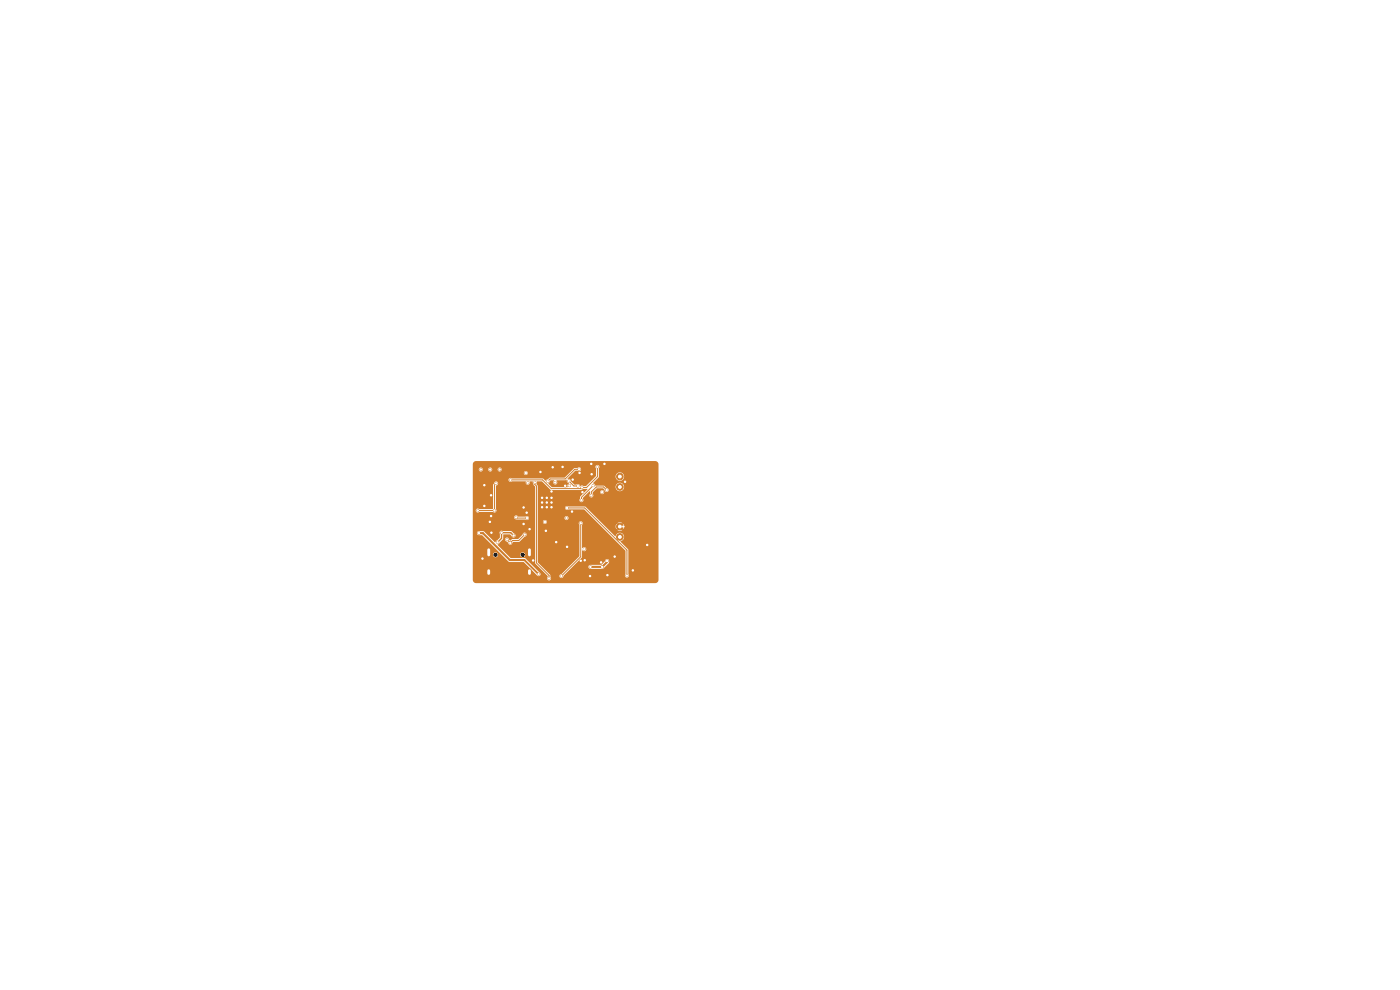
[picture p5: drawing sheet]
<svg xmlns="http://www.w3.org/2000/svg" width="297mm" height="210mm" viewBox="0 0 297 210" stroke-linecap="round" stroke-linejoin="round" font-family="sans-serif">
<g fill="#ce7d2c" stroke="#ce7d2c" stroke-width=".21">
<circle cx="131.5" cy="103.3" r=".7"/>
<circle cx="131.5" cy="111.7" r=".7"/>
<circle cx="131.5" cy="113.9" r=".7"/>
<circle cx="131.5" cy="101.1" r=".7"/>
<circle cx="111.9" cy="102.4" r=".22"/>
<circle cx="109.5" cy="109.7" r=".22"/>
<circle cx="123.9" cy="116.5" r=".22"/>
<circle cx="120.2" cy="109.9" r=".22"/>
<circle cx="101.4" cy="108.3" r=".23"/>
<circle cx="115.6" cy="110.7" r=".22"/>
<circle cx="105.2" cy="102.5" r=".23"/>
<circle cx="111.5" cy="100.4" r=".23"/>
<circle cx="111.8" cy="109.9" r=".22"/>
<circle cx="125.9" cy="103" r=".22"/>
<circle cx="104.9" cy="108.3" r=".23"/>
<circle cx="123.3" cy="106.1" r=".22"/>
<circle cx="102.4" cy="118.5" r=".23"/>
<circle cx="117" cy="107.6" r=".23"/>
<circle cx="120.3" cy="116" r=".23"/>
<circle cx="130.4" cy="118.1" r=".22"/>
<circle cx="117.2" cy="99.1" r=".23"/>
<circle cx="115.8" cy="112.6" r=".23"/>
<circle cx="137.3" cy="115.6" r=".23"/>
<circle cx="119.9" cy="103.1" r=".22"/>
<circle cx="122.9" cy="100.3" r=".22"/>
<circle cx="123.6" cy="104.4" r=".22"/>
<circle cx="132.2" cy="111.7" r=".23"/>
<circle cx="128.9" cy="122" r=".23"/>
<circle cx="118" cy="115" r=".23"/>
<circle cx="116" cy="107.6" r=".23"/>
<circle cx="114.6" cy="100.1" r=".23"/>
<circle cx="119.3" cy="99.1" r=".22"/>
<circle cx="121.5" cy="101.7" r=".22"/>
<circle cx="125.4" cy="98.4" r=".22"/>
<circle cx="117" cy="104.2" r=".23"/>
<circle cx="117" cy="106.6" r=".23"/>
<circle cx="115" cy="105.6" r=".23"/>
<circle cx="113.1" cy="118.9" r=".22"/>
<circle cx="111.7" cy="108.8" r=".22"/>
<circle cx="132.6" cy="102.2" r=".23"/>
<circle cx="103.9" cy="110.7" r=".22"/>
<circle cx="115" cy="107.6" r=".23"/>
<circle cx="127.5" cy="119.3" r=".23"/>
<circle cx="124.1" cy="118.8" r=".23"/>
<circle cx="125.5" cy="100.6" r=".22"/>
<circle cx="116" cy="106.6" r=".23"/>
<circle cx="125.2" cy="122.2" r=".22"/>
<circle cx="111.1" cy="111.2" r=".22"/>
<circle cx="104.2" cy="109.5" r=".22"/>
<circle cx="112.4" cy="112.2" r=".23"/>
<circle cx="128.2" cy="98.4" r=".22"/>
<circle cx="123.2" cy="118.9" r=".22"/>
<circle cx="102.8" cy="107.3" r=".22"/>
<circle cx="116" cy="105.6" r=".23"/>
<circle cx="111.1" cy="107.7" r=".23"/>
<circle cx="104.2" cy="105.1" r=".22"/>
<circle cx="117" cy="105.6" r=".23"/>
<circle cx="121.4" cy="108.5" r=".23"/>
<circle cx="134.3" cy="121" r=".22"/>
<circle cx="102.8" cy="102.9" r=".22"/>
<circle cx="115" cy="106.6" r=".23"/>
<circle cx="104.2" cy="113" r=".23"/>
<circle cx="120.3" cy="107.8" r=".22"/>
<circle cx="133" cy="122.1" r=".22"/>
<circle cx="122.6" cy="103.1" r=".23"/>
<circle cx="120.6" cy="102" r=".23"/>
<circle cx="117.8" cy="102.3" r=".22"/>
<circle cx="120.8" cy="103" r=".22"/>
<circle cx="122.9" cy="99.5" r=".22"/>
<circle cx="116.2" cy="102.1" r=".22"/>
<circle cx="102" cy="99.6" r=".23"/>
<circle cx="104" cy="99.6" r=".23"/>
<circle cx="106" cy="99.6" r=".23"/>
<circle cx="116.5" cy="122.7" r=".22"/>
<circle cx="113.5" cy="102.3" r=".22"/>
<circle cx="125.4" cy="105.1" r=".22"/>
<circle cx="128.7" cy="104" r=".23"/>
<circle cx="108.3" cy="101.8" r=".22"/>
<circle cx="127.7" cy="104.4" r=".22"/>
<circle cx="126.7" cy="99" r=".22"/>
<circle cx="123.4" cy="103.4" r=".22"/>
<circle cx="111.3" cy="113.4" r=".22"/>
<circle cx="108.2" cy="115.2" r=".22"/>
<circle cx="107.5" cy="114.5" r=".22"/>
<circle cx="105.5" cy="115.1" r=".23"/>
<circle cx="108.9" cy="113.6" r=".23"/>
<circle cx="106.4" cy="113" r=".22"/>
<circle cx="128.8" cy="119" r=".22"/>
<circle cx="125.2" cy="120.2" r=".23"/>
<circle cx="127.8" cy="120.2" r=".23"/>
<circle cx="114.2" cy="121.8" r=".22"/>
<circle cx="101.6" cy="113.1" r=".22"/>
<circle cx="119.1" cy="122.2" r=".22"/>
<circle cx="123.2" cy="111" r=".22"/>
</g>
<path d="M103.7 116.6v1.1M112.3 116.6v1.1M103.7 121.1v.6M112.3 121.1v.6" fill="none" stroke="#ce7d2c" stroke-width="1"/>
<path d="M122.8 99.6h-.8l-2.1 2h-3.2l-.5 .5M126.7 99.1v2l-2.3 2.3h-.9l-.3 .3h-6.2l-1.9-1.9h-6.8M105.2 102.6l-.3 .3v5.4h-3.6M109.5 109.8l.2 .1h2.1M111.3 113.4l-1.2 1.3h-1.4l-.5 .5-.7-.7M113.5 102.4v.4l.3 .3v16.3l2.7 2.7v.6M120.3 107.8h3.7l9 8.9v5.4M120.6 102l1.1 1.1h.9M123.2 111v7.1l-4.1 4.1M125.8 103l-2.5 2.5v.6M128.7 104l-.6-.7h-1.6l-1 1.1v.7" fill="none" stroke="#ce7d2c" stroke-width=".21"/>
<path d="M108.9 113.6l-.6-.6h-1.9v1.2l-.9 .9" fill="none" stroke="#ce7d2c" stroke-width=".3"/>
<path d="M101.6 113.1h.8l5.7 5.7h3.1M128.8 119v.2l-1 1.1h-2.6" fill="none" stroke="#ce7d2c" stroke-width=".45"/>
<path d="M111.2 118.8l3.1 3" fill="none" stroke="#ce7d2c" stroke-width=".4"/>
<g fill="#ce7d2c">
<path d="M116.6 102l.2-.1h.7a.45 .45 0 0 0-.2 .6 .45 .45 0 0 0 .7 .2 .45 .45 0 0 0 .1-.7v-.1h1.9l.2-.2a.67 .67 0 0 0 .5 .8v.1a.54 .54 0 0 0-.3 .7h-3.3l-.8-.7z"/>
<path d="M100.5 98l.5-.2h38a.7 .7 0 0 1 .7 .7v24.5a.7 .7 0 0 1-.7 .7h-38a.7 .7 0 0 1-.7-.7v-5.4h4.3a.53 .53 0 0 0 .7 .6 .53 .53 0 0 0 .2-.9 .53 .53 0 0 0-.9 .2v.1h-4.3v-4.6h.9l.2 .5h.9l5.6 5.6 3.2 .1 2.8 2.8a.43 .43 0 0 0 .7 .1 .43 .43 0 0 0-.2-.7l-3-3h-3l-.8-.8h2.8a.53 .53 0 0 0 .6 .6 .53 .53 0 0 0 .3-.9 .53 .53 0 0 0-.9 .2v.1h-2.8l-2.1-2.1 1.2-1.1h.4l.1 .3 .6 .5a.44 .44 0 0 0 .5 .4 .44 .44 0 0 0 .4-.5l.2-.1 1.3-.1 1.1-1.1a.44 .44 0 0 0 .4-.4 .44 .44 0 0 0-.4-.4 .44 .44 0 0 0-.4 .4l-1 .9h-1.2l-.5 .4-.2-.3a.43 .43 0 0 0-.5-.4 .43 .43 0 0 0-.4 .4h-.4l.1-1h1.4l.3 .3a.44 .44 0 0 0 .5 .3 .44 .44 0 0 0 .4-.4 .44 .44 0 0 0-.4-.4l-.6-.6h-1.7a.44 .44 0 0 0-.6 .1 .44 .44 0 0 0-.1 .6v.8l-.9 1-2.5-2.4h-1.1l-.3 .3h-.9v-3.3h8.8l.1 .3 .2 .2h2.1a.44 .44 0 0 0 .6 0 .44 .44 0 0 0 0-.6 .44 .44 0 0 0-.6 0h-1.6a.43 .43 0 0 0-.5-.3 .43 .43 0 0 0-.3 .4h-8.8v-1.5h.6v.2a.45 .45 0 0 0 .8 .2h2.9a.44 .44 0 0 0 .6 0 .44 .44 0 0 0 0-.6v-5a.44 .44 0 0 0 .5-.4 .44 .44 0 0 0-.5-.5 .44 .44 0 0 0-.4 .5l-.2 .3v5.1h-3a.43 .43 0 0 0-.7 .2h-.6v-6.5h7.6v.2a.44 .44 0 0 0 .3 .3 .44 .44 0 0 0 .4-.1h3a.47 .47 0 0 0 .4 .7 .47 .47 0 0 0 .4-.7h.6l.2 .8 .3 .3v16.3l2.7 2.7v.2a.43 .43 0 0 0 0 .6 .43 .43 0 0 0 .6 0 .43 .43 0 0 0 0-.7v-.2h1.9a.44 .44 0 0 0 .4 .5 .44 .44 0 0 0 .4-.5l2-1.9h3.3l.1 .3 .3 .2 2.7-.1 1.2-1.1 .1-.7a.44 .44 0 0 0-.5-.2 .44 .44 0 0 0-.3 .4l-.9 .8h-2.3l-.4 .4h-3.3l1.9-1.9 .1-1.6a.44 .44 0 0 0 .7 .2 .44 .44 0 0 0 .1-.7 .44 .44 0 0 0-.7 0h-.1v-4.8a.44 .44 0 0 0 0-.7 .44 .44 0 0 0-.6 0 .44 .44 0 0 0 0 .7v6.6l-4.2 4.1h-1.9l-.1-.2-2.6-2.6v-8.6h1.1v.1a.43 .43 0 0 0 .6 .3 .43 .43 0 0 0 0-.7 .43 .43 0 0 0-.6 .3h-1.1v-.9h5.7v.2a.43 .43 0 0 0 .6 .3 .43 .43 0 0 0 0-.8 .43 .43 0 0 0-.6 .3h-5.7v-2.1h5.8l.1 .3 .2 .2 .4-.1h3.3l8.8 8.7v5a.43 .43 0 0 0 0 .6 .43 .43 0 0 0 .6 0 .43 .43 0 0 0 0-.6v-5.1l-1.7-1.9a.93 .93 0 0 0 .5-1.6 .93 .93 0 0 0-1.6 .6l-2.2-2.2h2.3l.2 .6 .4-.4 .2 .2-.4 .4 .6 .2 .4-.2-.4-.4 .2-.2 .4 .4 .2-.2-.2-.8-.4 .4-.2-.2 .4-.4-.1-.1-.5-.1-.4 .2 .4 .4-.2 .2-.4-.4-.2 .4h-2.3l-4.1-4.1-3.6-.1a.43 .43 0 0 0-.7 .3h-5.8v-4.7l-.3-.3 .1-.6h1.1l1.9 1.9h6.3l.6-.3h.8l-1.5 1.6-.1 .5a.43 .43 0 0 0 .1 .6 .43 .43 0 0 0 .6 0 .43 .43 0 0 0 0-.6l1.4-1.6 .1 .5a.44 .44 0 0 0-.1 .7 .44 .44 0 0 0 .7 0 .44 .44 0 0 0-.1-.7l.1-.4h1.5a.43 .43 0 0 0 .6 .5 .43 .43 0 0 0 .2-.7 .43 .43 0 0 0-.7 .1l-1.6 .1 .8-.7h1.3l.4 .3a.43 .43 0 0 0 .4 .5 .43 .43 0 0 0 .4-.5 .43 .43 0 0 0-.5-.4l-.2-.3h2.2v.2a.9 .9 0 0 0 1.4 .7 .9 .9 0 0 0 0-1.6 .9 .9 0 0 0-1.4 .7l-4.3-.1-.1-.4-.4-.2 1.2-1.2v-.3h3.6a.91 .91 0 0 0 1.2 1 .91 .91 0 0 0 .3-1.5 .91 .91 0 0 0-1.5 .5h-3.6v-1.6a.44 .44 0 0 0 .1-.6 .44 .44 0 0 0-.7 0 .44 .44 0 0 0 0 .6v1.6l-2.1 2.1-1.3-.1a.45 .45 0 0 0-.3-.3 .45 .45 0 0 0-.5 .1h-.4l-.7-.7-.2-.4-.5-.2 1.6-1.7h.5a.44 .44 0 0 0 .6 .1 .44 .44 0 0 0 0-.7 .44 .44 0 0 0-.6 .1h-.7l-2 2h-3.2l-.8 .7-.7-.5h-6.5a.43 .43 0 0 0-.7 .2h-7.6v-1.4h10.8v.1a.43 .43 0 0 0 .7 .3 .43 .43 0 0 0 0-.7 .43 .43 0 0 0-.7 .3h-10.8v-.8h1.3v.2a.43 .43 0 0 0 .5 .3 .43 .43 0 0 0 .3-.5h1.2v.2a.43 .43 0 0 0 .5 .3 .43 .43 0 0 0 .3-.5h1.2v.2a.43 .43 0 0 0 .6 .3 .43 .43 0 0 0 0-.8 .43 .43 0 0 0-.6 .3h-1.2l-.1-.2a.43 .43 0 0 0-.4-.1 .43 .43 0 0 0-.3 .3h-1.2l-.1-.2a.43 .43 0 0 0-.4-.1 .43 .43 0 0 0-.3 .3h-1.3v-1.1z"/>
</g>
<g fill="#fff" stroke="#fff" stroke-width=".21">
<circle cx="111.9" cy="102.4" r=".15"/>
<circle cx="109.5" cy="109.7" r=".15"/>
<circle cx="124" cy="116.5" r=".15"/>
<circle cx="120.2" cy="109.9" r=".15"/>
<circle cx="101.4" cy="108.3" r=".15"/>
<circle cx="115.6" cy="110.7" r=".15"/>
<circle cx="105.3" cy="102.6" r=".15"/>
<circle cx="111.6" cy="100.3" r=".15"/>
<circle cx="111.8" cy="109.9" r=".15"/>
<circle cx="125.9" cy="103" r=".15"/>
<circle cx="104.9" cy="108.3" r=".15"/>
<circle cx="123.3" cy="106.1" r=".15"/>
<circle cx="102.3" cy="118.5" r=".15"/>
<circle cx="117" cy="107.6" r=".15"/>
<circle cx="120.3" cy="116" r=".15"/>
<circle cx="130.4" cy="118.1" r=".15"/>
<circle cx="117.3" cy="99.1" r=".15"/>
<circle cx="115.8" cy="112.6" r=".15"/>
<circle cx="137.3" cy="115.6" r=".15"/>
<circle cx="119.9" cy="103" r=".15"/>
<circle cx="123" cy="100.3" r=".15"/>
<circle cx="123.6" cy="104.4" r=".15"/>
<circle cx="132.3" cy="111.7" r=".15"/>
<circle cx="128.9" cy="122" r=".15"/>
<circle cx="118" cy="115" r=".15"/>
<circle cx="116" cy="107.6" r=".15"/>
<circle cx="114.6" cy="100.1" r=".15"/>
<circle cx="119.3" cy="99" r=".15"/>
<circle cx="121.5" cy="101.7" r=".15"/>
<circle cx="125.4" cy="98.4" r=".15"/>
<circle cx="117" cy="104.3" r=".15"/>
<circle cx="117" cy="106.6" r=".15"/>
<circle cx="115" cy="105.6" r=".15"/>
<circle cx="113.1" cy="118.9" r=".15"/>
<circle cx="111.7" cy="108.7" r=".15"/>
<circle cx="132.6" cy="102.2" r=".15"/>
<circle cx="103.9" cy="110.7" r=".15"/>
<circle cx="115" cy="107.6" r=".15"/>
<circle cx="127.5" cy="119.3" r=".15"/>
<circle cx="124" cy="118.8" r=".15"/>
<circle cx="125.5" cy="100.6" r=".15"/>
<circle cx="116" cy="106.6" r=".15"/>
<circle cx="125.2" cy="122.2" r=".15"/>
<circle cx="111.1" cy="111.2" r=".15"/>
<circle cx="104.2" cy="109.5" r=".15"/>
<circle cx="112.3" cy="112.3" r=".15"/>
<circle cx="128.2" cy="98.4" r=".15"/>
<circle cx="123.2" cy="119" r=".15"/>
<circle cx="102.7" cy="107.3" r=".15"/>
<circle cx="116" cy="105.6" r=".15"/>
<circle cx="111.1" cy="107.6" r=".15"/>
<circle cx="104.2" cy="105.1" r=".15"/>
<circle cx="117" cy="105.6" r=".15"/>
<circle cx="121.3" cy="108.5" r=".15"/>
<circle cx="134.3" cy="121" r=".15"/>
<circle cx="102.7" cy="102.9" r=".15"/>
<circle cx="115" cy="106.6" r=".15"/>
<circle cx="104.3" cy="113" r=".15"/>
<circle cx="120.3" cy="107.8" r=".15"/>
<circle cx="133" cy="122.1" r=".15"/>
<circle cx="122.6" cy="103.1" r=".15"/>
<circle cx="120.6" cy="102" r=".15"/>
<circle cx="117.8" cy="102.3" r=".15"/>
<circle cx="120.8" cy="103" r=".15"/>
<circle cx="122.8" cy="99.6" r=".15"/>
<circle cx="116.2" cy="102.1" r=".15"/>
<circle cx="102" cy="99.6" r=".15"/>
<circle cx="104" cy="99.6" r=".15"/>
<circle cx="106" cy="99.6" r=".15"/>
<circle cx="116.5" cy="122.7" r=".15"/>
<circle cx="113.4" cy="102.3" r=".15"/>
<circle cx="125.4" cy="105.1" r=".15"/>
<circle cx="128.7" cy="103.9" r=".15"/>
<circle cx="108.3" cy="101.8" r=".15"/>
<circle cx="127.7" cy="104.4" r=".15"/>
<circle cx="126.7" cy="99" r=".15"/>
<circle cx="123.4" cy="103.4" r=".15"/>
<circle cx="111.3" cy="113.4" r=".15"/>
<circle cx="108.3" cy="115.1" r=".15"/>
<circle cx="107.6" cy="114.4" r=".15"/>
<circle cx="105.6" cy="115" r=".15"/>
<circle cx="108.9" cy="113.6" r=".15"/>
<circle cx="106.4" cy="113" r=".15"/>
<circle cx="128.8" cy="119" r=".15"/>
<circle cx="125.3" cy="120.3" r=".15"/>
<circle cx="127.7" cy="120.3" r=".15"/>
<circle cx="114.3" cy="121.8" r=".15"/>
<circle cx="101.6" cy="113.1" r=".15"/>
<circle cx="119.1" cy="122.2" r=".15"/>
<circle cx="123.2" cy="111" r=".15"/>
<circle cx="131.5" cy="103.3" r=".3"/>
<circle cx="131.5" cy="111.7" r=".3"/>
<circle cx="131.5" cy="113.9" r=".3"/>
<circle cx="131.5" cy="101.1" r=".3"/>
</g>
<g fill="#000" stroke="#000" stroke-width=".21">
<circle cx="105.1" cy="117.7" r=".33"/>
<circle cx="110.9" cy="117.7" r=".33"/>
</g>
<path d="M103.7 116.6v1.1M112.3 116.6v1.1M103.7 121.1v.6M112.3 121.1v.6" fill="none" stroke="#fff" stroke-width=".6"/>
</svg>
